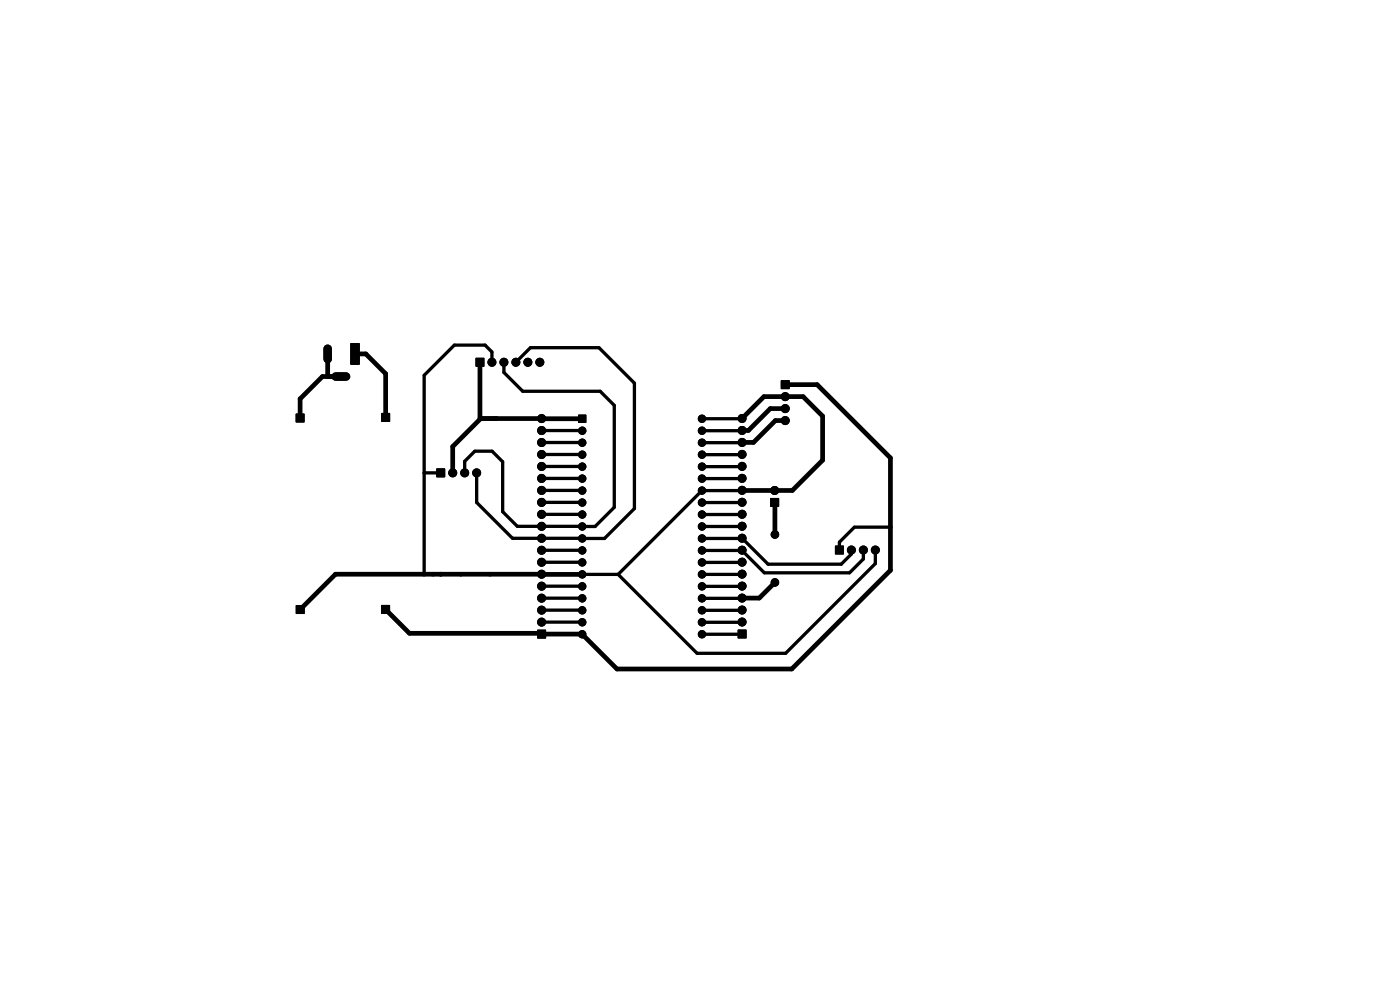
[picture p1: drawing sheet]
<svg xmlns="http://www.w3.org/2000/svg" width="297mm" height="210mm" viewBox="0 0 297 210" stroke-linecap="round" stroke-linejoin="round" font-family="sans-serif">
<g fill="#000" stroke="#000" stroke-width=".21">
<path d="M74.4 72.9h1.8v4.4h-1.8zM101 76h1.7v1.7h-1.7zM62.8 87.8h1.7v1.7h-1.7zM81 87.7h1.7v1.7h-1.7zM122.7 88h1.6v1.6h-1.6zM165.7 80.7h1.7v1.7h-1.7zM92.7 99.5h1.6v1.7h-1.6zM163.5 105.7h1.7v1.7h-1.7zM177.2 115.8h1.7v1.7h-1.7zM62.8 128.4h1.7v1.7h-1.7zM80.9 128.4h1.7v1.7h-1.7zM114 133.7h1.8v1.7h-1.8z"/>
<path d="M156.6 133.6h1.7v1.7h-1.7z"/>
<circle cx="104.4" cy="76.8" r=".85"/>
<circle cx="106.9" cy="76.8" r=".85"/>
<circle cx="109.4" cy="76.8" r=".85"/>
<circle cx="112" cy="76.8" r=".85"/>
<circle cx="114.5" cy="76.8" r=".85"/>
<circle cx="114.9" cy="93.9" r=".85"/>
<circle cx="114.9" cy="91.3" r=".85"/>
<circle cx="114.9" cy="96.4" r=".85"/>
<circle cx="114.9" cy="98.9" r=".85"/>
<circle cx="114.9" cy="88.8" r=".85"/>
<circle cx="123.5" cy="91.4" r=".78"/>
<circle cx="123.5" cy="93.9" r=".78"/>
<circle cx="123.5" cy="99" r=".78"/>
<circle cx="123.5" cy="96.4" r=".78"/>
<circle cx="148.9" cy="96.4" r=".78"/>
<circle cx="148.9" cy="88.8" r=".78"/>
<circle cx="148.9" cy="99" r=".78"/>
<circle cx="148.9" cy="91.4" r=".78"/>
<circle cx="148.9" cy="93.9" r=".78"/>
<circle cx="157.4" cy="91.3" r=".85"/>
<circle cx="157.4" cy="88.8" r=".85"/>
<circle cx="157.4" cy="93.8" r=".85"/>
<circle cx="157.4" cy="98.9" r=".85"/>
<circle cx="157.4" cy="96.4" r=".85"/>
<circle cx="166.6" cy="86.7" r=".85"/>
<circle cx="166.6" cy="89.2" r=".85"/>
<circle cx="166.6" cy="84.1" r=".85"/>
<circle cx="96" cy="100.3" r=".85"/>
<circle cx="98.6" cy="100.3" r=".85"/>
<circle cx="101.1" cy="100.3" r=".85"/>
<circle cx="114.9" cy="114.2" r=".85"/>
<circle cx="114.9" cy="116.7" r=".85"/>
<circle cx="114.9" cy="111.6" r=".85"/>
<circle cx="114.9" cy="101.5" r=".85"/>
<circle cx="114.9" cy="104" r=".85"/>
<circle cx="114.9" cy="119.3" r=".85"/>
<circle cx="114.9" cy="109.1" r=".85"/>
<circle cx="114.9" cy="106.6" r=".85"/>
<circle cx="123.5" cy="109.1" r=".78"/>
<circle cx="123.5" cy="104.1" r=".78"/>
<circle cx="123.5" cy="106.6" r=".78"/>
<circle cx="123.5" cy="111.7" r=".78"/>
<circle cx="123.5" cy="119.3" r=".78"/>
<circle cx="123.5" cy="101.5" r=".78"/>
<circle cx="123.5" cy="116.8" r=".78"/>
<circle cx="123.5" cy="114.2" r=".78"/>
<circle cx="148.9" cy="109.1" r=".78"/>
<circle cx="148.9" cy="106.6" r=".78"/>
<circle cx="148.9" cy="111.7" r=".78"/>
<circle cx="148.9" cy="119.3" r=".78"/>
<circle cx="148.9" cy="101.5" r=".78"/>
<circle cx="148.9" cy="114.2" r=".78"/>
<circle cx="148.9" cy="104.1" r=".78"/>
<circle cx="148.9" cy="116.8" r=".78"/>
<circle cx="157.4" cy="111.6" r=".85"/>
<circle cx="157.4" cy="119.2" r=".85"/>
<circle cx="157.4" cy="104" r=".85"/>
<circle cx="157.4" cy="109.1" r=".85"/>
<circle cx="157.4" cy="114.2" r=".85"/>
<circle cx="157.4" cy="101.5" r=".85"/>
<circle cx="157.4" cy="116.7" r=".85"/>
<circle cx="157.4" cy="106.5" r=".85"/>
<circle cx="164.3" cy="104" r=".85"/>
<circle cx="164.4" cy="113.4" r=".8"/>
<circle cx="180.6" cy="116.7" r=".85"/>
<circle cx="183.2" cy="116.7" r=".85"/>
<circle cx="185.7" cy="116.7" r=".85"/>
<circle cx="114.9" cy="132" r=".85"/>
<circle cx="114.9" cy="121.8" r=".85"/>
<circle cx="114.9" cy="129.4" r=".85"/>
<circle cx="114.9" cy="124.3" r=".85"/>
<circle cx="114.9" cy="126.9" r=".85"/>
<circle cx="123.5" cy="132" r=".78"/>
<circle cx="123.5" cy="129.5" r=".78"/>
<circle cx="123.5" cy="134.5" r=".78"/>
<circle cx="123.5" cy="126.9" r=".78"/>
<circle cx="123.5" cy="121.8" r=".78"/>
<circle cx="123.5" cy="124.4" r=".78"/>
<circle cx="148.9" cy="132" r=".78"/>
<circle cx="148.9" cy="134.5" r=".78"/>
<circle cx="148.9" cy="129.5" r=".78"/>
<circle cx="148.9" cy="126.9" r=".78"/>
<circle cx="148.9" cy="124.4" r=".78"/>
<circle cx="148.9" cy="121.8" r=".78"/>
<circle cx="157.4" cy="129.4" r=".85"/>
<circle cx="157.4" cy="121.8" r=".85"/>
<circle cx="157.4" cy="131.9" r=".85"/>
<circle cx="157.4" cy="124.3" r=".85"/>
<circle cx="157.4" cy="126.9" r=".85"/>
<circle cx="164.4" cy="123.5" r=".8"/>
</g>
<path d="M69.5 74v2.2M71.2 79.9h2.2" fill="none" stroke="#000" stroke-width="1.8"/>
<g fill="none" stroke="#000" stroke-width=".7">
<path d="M104.4 76.8v-2.1l-1.5-1.5h-6.5l-6.4 6.4-.1 42.2M106.9 76.8v2.2l4 4h16.4l3 3v21.6l-4.1 4.1h-16.5l-3.1-3.2v-10.5l-2.2-2.3h-3.7l-2.1 2.2v2.4M109.4 76.8l3.1-3h14.6l7.5 7.5v26.6l-6.4 6.3h-19.5l-7.6-7.6v-6.3M114.9 99h8.6M114.9 96.4h8.6M114.9 93.9h8.6M114.9 91.3l8.6 .1M157.4 98.9l-8.5 .1M157.4 96.4h-8.5M157.4 93.9h-8.5M157.4 91.3l-8.5 .1M157.4 88.8h-8.5"/>
<path d="M93.5 100.3l-3.5 .1M114.9 119.3h8.6M114.9 116.7l8.6 .1M114.9 109.1h8.6M114.9 106.6h8.6M114.9 104l8.6 .1M114.9 101.5h8.6M148.9 114.2h8.5l5.5 5.5h15.6l2.1-2.2v-.8M157.4 111.6l-8.5 .1M157.4 104l-8.5 .1-17.8 17.7M157.4 101.5h-8.5M157.4 119.3h-8.5"/>
<path d="M157.4 109.1h-8.5M157.4 106.6h-8.5M183.2 116.7v1.9l-3 2.9h-18.1l-4.7-4.8-8.5 .1M185.7 116.7v2.9l-19 19h-18.8l-16.8-16.8M188.9 111.8h-7.6l-3.2 3.2v1.7M97.8 121.8h.1M114.9 126.9h8.6M114.9 124.4h8.6M114.9 132h8.6M114.9 129.4l8.6 .1M123.5 121.8h7.6M157.4 121.8h-8.5"/>
<path d="M157.4 134.5h-8.5M157.4 132h-8.5M157.4 129.4l-8.5 .1M157.4 126.9h-8.5M157.4 124.3l-8.5 .1"/>
</g>
<g fill="none" stroke="#000" stroke-width="1">
<path d="M69.5 75.1v4.8M72.3 79.9h-3.9l-4.7 4.7v4.1M75.3 75.1h2.3l4.2 4.2v9.2M101.8 76.8l.1 12h21.6M102 88.8l-6 5.9v5.6M157.4 88.8l4.7-4.7h8.3l4.1 4.2v9.3l-6.4 6.4h-10.7M166.6 89.2h-2.1l-4.6 4.7h-2.5M166.6 86.7h-3.2l-4.6 4.6h-1.4M166.6 81.6h6.7l15.6 15.5v23.9l-20.9 20.9h-37.1l-7.4-7.4h-8.6l-.2-.2h-27.8l-5.1-5M164.3 106.6l.1 6.8M93.5 121.8h.1M114.9 121.8h.1"/>
<path d="M123.5 121.8h-52.3l-7.5 7.5M164.4 123.6l-3.3 3.3h-3.7"/>
</g>
<path d="M123.5 121.8h7.4" fill="none" stroke="#000" stroke-width=".5"/>
<path d="M114.9 88.6v.2" fill="none" stroke="#000" stroke-width=".21"/>
</svg>
